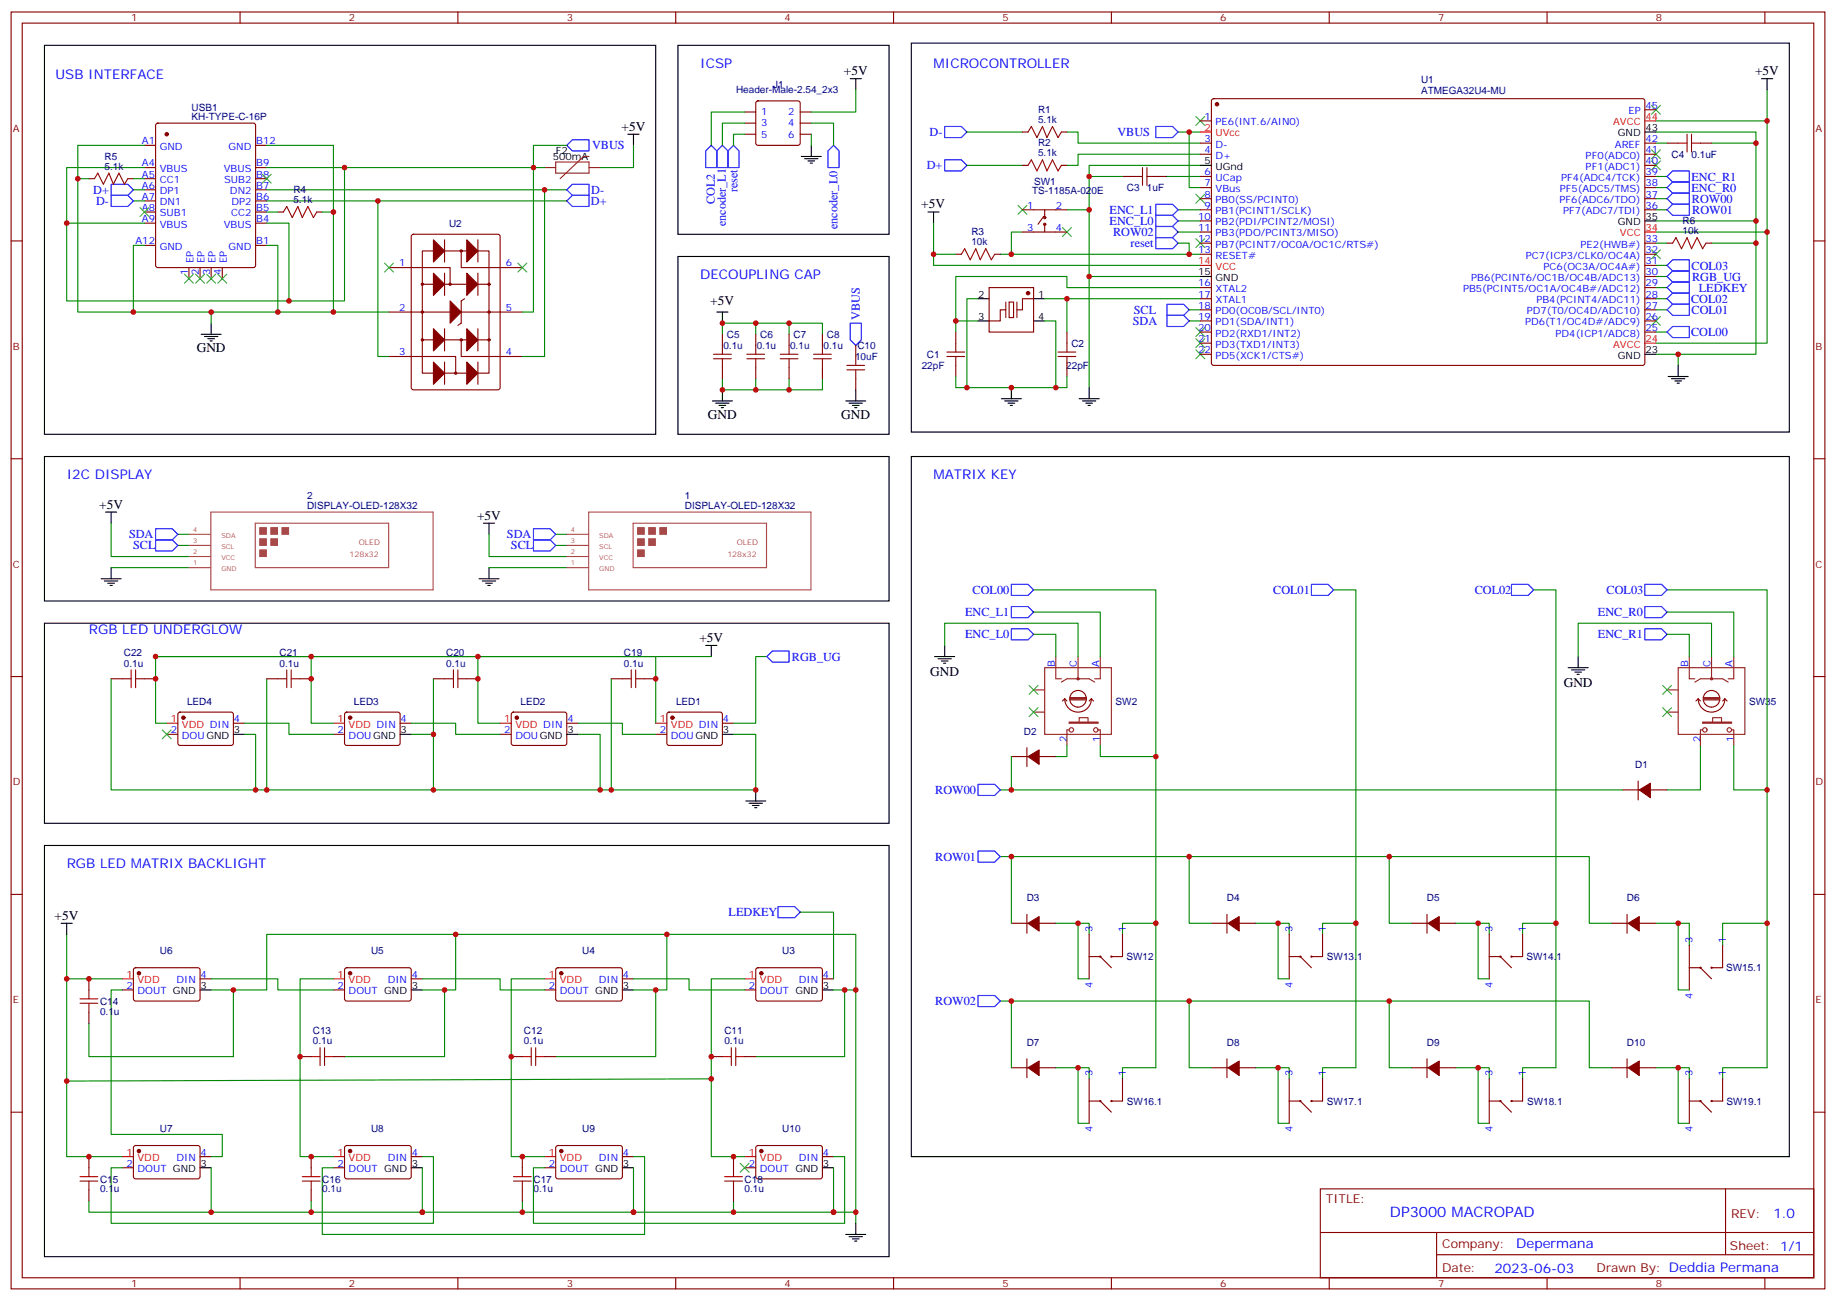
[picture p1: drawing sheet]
<svg xmlns="http://www.w3.org/2000/svg" width="583mm" height="413mm" viewBox="0 0 583 413" stroke-linecap="round" stroke-linejoin="round" font-family="sans-serif">
<defs><g id="words">
<text font-size="4.6" fill="#00f" x="441.2" y="386.4">DP3000 MACROPAD</text>
<g font-size="4.2" fill="#00f">
<text x="222.2" y="21.4">ICSP</text>
<text x="296.3" y="21.4">MICROCONTROLLER</text>
<text x="17.6" y="25">USB INTERFACE</text>
<text x="222.2" y="88.5">DECOUPLING CAP</text>
<text x="21.2" y="152">I2C DISPLAY</text>
<text x="296.3" y="152">MATRIX KEY</text>
<text x="28.2" y="201.4">RGB LED UNDERGLOW</text>
<text x="21.2" y="275.4">RGB LED MATRIX BACKLIGHT</text>
<text x="562.9" y="386.7">1.0</text>
<text x="481.3" y="396.2">Depermana</text>
<text x="474.4" y="404">2023-06-03</text>
</g>
<g font-size="4.2">
<text x="267.9" y="23.9">+5V</text>
<text x="557.1" y="23.9">+5V</text>
<text x="197.3" y="41.5">+5V</text>
<text x="292.4" y="66.1">+5V</text>
<text x="225.4" y="96.9">+5V</text>
<text x="62.4" y="111.8">GND</text>
<text x="224.7" y="132.9">GND</text>
<text x="267.1" y="132.9">GND</text>
<text x="31.5" y="161.5">+5V</text>
<text x="151.4" y="165">+5V</text>
<text x="222" y="203.8">+5V</text>
<text x="295.3" y="214.5">GND</text>
<text x="496.4" y="218">GND</text>
<text x="17.3" y="292">+5V</text>
</g>
<g font-size="3.9" fill="#00f">
<text x="187.9" y="47.5">VBUS</text>
<text x="295.1" y="43.1">D-</text>
<text x="354.7" y="43.2">VBUS</text>
<text x="294.2" y="53.7">D+</text>
<text x="536.9" y="57.4">ENC_R1</text>
<text x="29.6" y="61.5">D+</text>
<text x="30.5" y="65">D-</text>
<text x="187.6" y="65.2">D+</text>
<text x="187.7" y="61.7">D-</text>
<text x="226.9" y="64.9" transform="rotate(-90 226.9 64.9)">COL2</text>
<text x="234.1" y="61" transform="rotate(-90 234.1 61)">reset</text>
<text x="536.9" y="60.9">ENC_R0</text>
<text x="537" y="64.4">ROW00</text>
<text x="230.4" y="71.9" transform="rotate(-90 230.4 71.9)">encoder_L1</text>
<text x="352.2" y="67.9">ENC_L1</text>
<text x="352.2" y="71.4">ENC_L0</text>
<text x="537.2" y="67.9">ROW01</text>
<text x="265.9" y="72.8" transform="rotate(-90 265.9 72.8)">encoder_L0</text>
<text x="353.3" y="74.9">ROW02</text>
<text x="358.9" y="78.5">reset</text>
<text x="536.9" y="85.6">COL03</text>
<text x="537.1" y="89.1">RGB_UG</text>
<text x="539.2" y="92.6">LEDKEY</text>
<text x="273" y="101.6" transform="rotate(-90 273 101.6)">VBUS</text>
<text x="359.9" y="99.6">SCL</text>
<text x="536.8" y="96.1">COL02</text>
<text x="536.9" y="99.7">COL01</text>
<text x="359.6" y="103.1">SDA</text>
<text x="536.8" y="106.7">COL00</text>
<text x="41" y="170.9">SDA</text>
<text x="160.9" y="170.9">SDA</text>
<text x="42.2" y="174.4">SCL</text>
<text x="162.2" y="174.4">SCL</text>
<text x="308.7" y="188.5">COL00</text>
<text x="404.1" y="188.6">COL01</text>
<text x="468.1" y="188.7">COL02</text>
<text x="510" y="188.7">COL03</text>
<text x="306.4" y="195.6">ENC_L1</text>
<text x="507.2" y="195.6">ENC_R0</text>
<text x="306.4" y="202.6">ENC_L0</text>
<text x="507.2" y="202.6">ENC_R1</text>
<text x="251.4" y="209.7">RGB_UG</text>
<text x="296.9" y="252">ROW00</text>
<text x="296.9" y="273.2">ROW01</text>
<text x="231.3" y="290.9">LEDKEY</text>
<text x="296.9" y="319.1">ROW02</text>
</g>
<g font-size="3.9" fill="#800">
<text x="420.9" y="382">TITLE:</text>
<text x="549.5" y="386.7">REV:</text>
<text x="457.8" y="396.2">Company:</text>
<text x="549.1" y="396.8">Sheet: 1/1</text>
<text x="457.8" y="403.9">Date:</text>
<text x="506.8" y="403.9">Drawn By: Deddia Permana</text>
</g>
<g font-size="3.2" fill="#800">
<text x="41.6" y="6.8">1</text>
<text x="110.8" y="6.8">2</text>
<text x="179.9" y="6.8">3</text>
<text x="249.1" y="6.8">4</text>
<text x="318.2" y="6.8">5</text>
<text x="387.3" y="6.8">6</text>
<text x="456.5" y="6.8">7</text>
<text x="525.6" y="6.8">8</text>
<text x="4.1" y="41.9">A</text>
<text x="576.3" y="41.9">A</text>
<text x="4.1" y="111.1">B</text>
<text x="576.3" y="111.1">B</text>
<text x="4.1" y="180.2">C</text>
<text x="576.3" y="180.2">C</text>
<text x="4.1" y="249.3">D</text>
<text x="576.3" y="249.3">D</text>
<text x="4.1" y="318.5">E</text>
<text x="576.3" y="318.5">E</text>
<text x="41.6" y="408.6">1</text>
<text x="110.8" y="408.6">2</text>
<text x="179.9" y="408.6">3</text>
<text x="249.1" y="408.6">4</text>
<text x="318.2" y="408.6">5</text>
<text x="387.3" y="408.6">6</text>
<text x="456.5" y="408.6">7</text>
<text x="525.6" y="408.6">8</text>
</g>
<g font-size="3.2" fill="#000080">
<text x="233.6" y="29.6">Header-Male-2.54_2x3</text>
<text x="245.4" y="27.8">J1</text>
<text x="451.1" y="29.7">ATMEGA32U4-MU</text>
<text x="451.1" y="26.3">U1</text>
<text x="60.8" y="35.1">USB1</text>
<text x="329.5" y="35.9">R1</text>
<text x="60.8" y="38">KH-TYPE-C-16P</text>
<text x="329.5" y="39.1">5.1k</text>
<text x="329.5" y="46.4">R2</text>
<text x="33.2" y="53.9">5.1k</text>
<text x="33.2" y="50.8">R5</text>
<text x="329.5" y="49.7">5.1k</text>
<text x="530.6" y="50.1">C4</text>
<text x="536.9" y="50.1">0.1uF</text>
<text x="328.3" y="58.6">SW1</text>
<text x="93.1" y="64.5">5.1k</text>
<text x="93.1" y="61.4">R4</text>
<text x="327.6" y="61.7">TS-1185A-020E</text>
<text x="357.7" y="60.7">C3</text>
<text x="364.1" y="60.7">1uF</text>
<text x="142.5" y="72">U2</text>
<text x="534.1" y="71.2">R6</text>
<text x="308.3" y="77.9">10k</text>
<text x="308.3" y="74.7">R3</text>
<text x="534.1" y="74.4">10k</text>
<text x="230.7" y="107.3">C5</text>
<text x="241.3" y="107.3">C6</text>
<text x="251.9" y="107.3">C7</text>
<text x="262.5" y="107.3">C8</text>
<text x="229.6" y="110.8">0.1u</text>
<text x="240.2" y="110.8">0.1u</text>
<text x="250.8" y="110.8">0.1u</text>
<text x="261.4" y="110.8">0.1u</text>
<text x="272.1" y="110.8">C10</text>
<text x="294.2" y="113.6">C1</text>
<text x="340.1" y="110.1">C2</text>
<text x="271.4" y="114.3">10uF</text>
<text x="292.6" y="117.1">22pF</text>
<text x="338.4" y="117.1">22pF</text>
<text x="97.5" y="161.5">DISPLAY-OLED-128X32</text>
<text x="97.5" y="158.3">2</text>
<text x="217.4" y="161.5">DISPLAY-OLED-128X32</text>
<text x="217.4" y="158.3">1</text>
<text x="39.3" y="208.4">C22</text>
<text x="88.7" y="208.4">C21</text>
<text x="141.6" y="208.4">C20</text>
<text x="198.1" y="208.4">C19</text>
<text x="39.3" y="211.6">0.1u</text>
<text x="88.7" y="211.6">0.1u</text>
<text x="141.6" y="211.6">0.1u</text>
<text x="198.1" y="211.6">0.1u</text>
<text x="59.4" y="223.7">LED4</text>
<text x="112.3" y="223.7">LED3</text>
<text x="165.2" y="223.7">LED2</text>
<text x="214.6" y="223.7">LED1</text>
<text x="354.1" y="223.8">SW2</text>
<text x="555.2" y="223.8">SW35</text>
<text x="325" y="233.2">D2</text>
<text x="519" y="243.8">D1</text>
<text x="325.9" y="286.1">D3</text>
<text x="389.4" y="286.1">D4</text>
<text x="452.9" y="286.1">D5</text>
<text x="516.4" y="286.1">D6</text>
<text x="50.8" y="302.9">U6</text>
<text x="117.8" y="302.9">U5</text>
<text x="184.8" y="302.9">U4</text>
<text x="248.3" y="302.9">U3</text>
<text x="357.5" y="304.8">SW12</text>
<text x="421.2" y="304.8">SW13.1</text>
<text x="484.5" y="304.8">SW14.1</text>
<text x="547.9" y="308.3">SW15.1</text>
<text x="31.7" y="322.1">0.1u</text>
<text x="31.7" y="319">C14</text>
<text x="99.3" y="328.4">C13</text>
<text x="166.3" y="328.4">C12</text>
<text x="229.9" y="328.4">C11</text>
<text x="99.3" y="331.5">0.1u</text>
<text x="166.3" y="331.5">0.1u</text>
<text x="229.9" y="331.5">0.1u</text>
<text x="325.9" y="331.9">D7</text>
<text x="389.4" y="331.9">D8</text>
<text x="452.9" y="331.9">D9</text>
<text x="516.4" y="331.9">D10</text>
<text x="357.7" y="350.7">SW16.1</text>
<text x="421.2" y="350.7">SW17.1</text>
<text x="484.7" y="350.7">SW18.1</text>
<text x="548" y="350.7">SW19.1</text>
<text x="50.8" y="359.4">U7</text>
<text x="117.8" y="359.4">U8</text>
<text x="184.8" y="359.4">U9</text>
<text x="248.3" y="359.4">U10</text>
<text x="31.7" y="375.4">C15</text>
<text x="102.3" y="375.4">C16</text>
<text x="169.3" y="375.4">C17</text>
<text x="236.4" y="375.4">C18</text>
<text x="31.7" y="378.5">0.1u</text>
<text x="102.3" y="378.5">0.1u</text>
<text x="169.3" y="378.5">0.1u</text>
<text x="236.4" y="378.5">0.1u</text>
</g>
<g font-size="3.2" fill="#00f">
<text x="522.3" y="34.5">45</text>
<text x="241.7" y="36.6">1</text>
<text x="241.7" y="40.1">3</text>
<text x="250.2" y="36.6">2</text>
<text x="250.2" y="40.1">4</text>
<text x="382.3" y="38">1</text>
<text x="385.8" y="39.8">PE6(INT.6/AIN0)</text>
<text x="516.9" y="36.3">EP</text>
<text x="45" y="45.8">A1</text>
<text x="50.7" y="47.6">GND</text>
<text x="72.6" y="47.6">GND</text>
<text x="81.3" y="45.8">B12</text>
<text x="241.7" y="43.7">5</text>
<text x="250.2" y="43.7">6</text>
<text x="382.3" y="45.1">3</text>
<text x="385.8" y="46.8">D-</text>
<text x="512.6" y="46.8">AREF</text>
<text x="522.3" y="45.1">42</text>
<text x="45" y="52.8">A4</text>
<text x="81.3" y="52.8">B9</text>
<text x="382.3" y="48.6">4</text>
<text x="385.8" y="50.4">D+</text>
<text x="503.3" y="53.9">PF1(ADC1)</text>
<text x="503.3" y="50.4">PF0(ADC0)</text>
<text x="522.3" y="52.1">40</text>
<text x="522.3" y="48.6">41</text>
<text x="45" y="59.9">A6</text>
<text x="45" y="56.4">A5</text>
<text x="50.7" y="58.1">CC1</text>
<text x="50.7" y="54.6">VBUS</text>
<text x="71" y="54.6">VBUS</text>
<text x="71.2" y="58.1">SUB2</text>
<text x="81.3" y="56.4">B8</text>
<text x="81.3" y="59.9">B7</text>
<text x="382.3" y="55.7">6</text>
<text x="382.3" y="59.2">7</text>
<text x="385.8" y="57.4">UCap</text>
<text x="495.5" y="57.4">PF4(ADC4/TCK)</text>
<text x="522.3" y="59.2">38</text>
<text x="522.3" y="55.7">39</text>
<text x="45" y="63.4">A7</text>
<text x="50.7" y="65.2">DN1</text>
<text x="50.7" y="61.7">DP1</text>
<text x="73" y="61.7">DN2</text>
<text x="73.5" y="65.2">DP2</text>
<text x="81.3" y="63.4">B6</text>
<text x="382.3" y="62.7">8</text>
<text x="385.8" y="61">VBus</text>
<text x="385.8" y="64.5">PB0(SS/PCINT0)</text>
<text x="495" y="64.5">PF6(ADC6/TDO)</text>
<text x="495.1" y="61">PF5(ADC5/TMS)</text>
<text x="522.3" y="62.7">37</text>
<text x="45" y="70.5">A9</text>
<text x="45" y="67">A8</text>
<text x="50.7" y="68.7">SUB1</text>
<text x="73.4" y="68.7">CC2</text>
<text x="81.3" y="67">B5</text>
<text x="81.3" y="70.5">B4</text>
<text x="326.1" y="66.3">1</text>
<text x="335.1" y="66.3">2</text>
<text x="380.3" y="69.8">10</text>
<text x="382.3" y="66.3">9</text>
<text x="385.8" y="68">PB1(PCINT1/SCLK)</text>
<text x="385.8" y="71.5">PB2(PDI/PCINT2/MOSI)</text>
<text x="496.2" y="68">PF7(ADC7/TDI)</text>
<text x="522.3" y="66.3">36</text>
<text x="43" y="77.5">A12</text>
<text x="50.7" y="72.2">VBUS</text>
<text x="71" y="72.2">VBUS</text>
<text x="81.3" y="77.5">B1</text>
<text x="326.1" y="73.3">3</text>
<text x="335.1" y="73.3">4</text>
<text x="380.3" y="73.3">11</text>
<text x="380.3" y="76.8">12</text>
<text x="385.8" y="75.1">PB3(PDO/PCINT3/MISO)</text>
<text x="522.3" y="76.8">33</text>
<text x="50.7" y="79.3">GND</text>
<text x="61.4" y="83.6" transform="rotate(-90 61.4 83.6)">EP</text>
<text x="64.9" y="83.6" transform="rotate(-90 64.9 83.6)">EP</text>
<text x="68.4" y="83.6" transform="rotate(-90 68.4 83.6)">EP</text>
<text x="72" y="83.6" transform="rotate(-90 72 83.6)">EP</text>
<text x="72.6" y="79.3">GND</text>
<text x="380.3" y="80.4">13</text>
<text x="385.8" y="78.6">PB7(PCINT7/OC0A/OC1C/RTS#)</text>
<text x="385.8" y="82.1">RESET#</text>
<text x="484.3" y="82.1">PC7(ICP3/CLK0/OC4A)</text>
<text x="501.7" y="78.6">PE2(HWB#)</text>
<text x="522.3" y="83.9">31</text>
<text x="522.3" y="80.4">32</text>
<text x="59.6" y="87.1" transform="rotate(-90 59.6 87.1)">1</text>
<text x="63.1" y="87.1" transform="rotate(-90 63.1 87.1)">2</text>
<text x="66.7" y="87.1" transform="rotate(-90 66.7 87.1)">3</text>
<text x="70.2" y="87.1" transform="rotate(-90 70.2 87.1)">4</text>
<text x="126.7" y="84.6">1</text>
<text x="160.5" y="84.6">6</text>
<text x="467" y="89.2">PB6(PCINT6/OC1B/OC4B/ADC13)</text>
<text x="489.9" y="85.7">PC6(OC3A/OC4A#)</text>
<text x="522.3" y="87.4">30</text>
<text x="380.3" y="90.9">16</text>
<text x="380.3" y="94.5">17</text>
<text x="385.8" y="92.7">XTAL2</text>
<text x="464.4" y="92.7">PB5(PCINT5/OC1A/OC4B#/ADC12)</text>
<text x="522.3" y="94.5">28</text>
<text x="522.3" y="90.9">29</text>
<text x="126.7" y="98.7">2</text>
<text x="160.5" y="98.7">5</text>
<text x="380.3" y="98">18</text>
<text x="380.3" y="101.5">19</text>
<text x="385.8" y="96.2">XTAL1</text>
<text x="385.8" y="99.8">PD0(OC0B/SCL/INT0)</text>
<text x="484.7" y="99.8">PD7(T0/OC4D/ADC10)</text>
<text x="487.7" y="96.2">PB4(PCINT4/ADC11)</text>
<text x="522.3" y="101.5">26</text>
<text x="522.3" y="98">27</text>
<text x="380.3" y="105.1">20</text>
<text x="385.8" y="103.3">PD1(SDA/INT1)</text>
<text x="385.8" y="106.8">PD2(RXD1/INT2)</text>
<text x="484.1" y="103.3">PD6(T1/OC4D#/ADC9)</text>
<text x="493.8" y="106.8">PD4(ICP1/ADC8)</text>
<text x="522.3" y="105.1">25</text>
<text x="126.7" y="112.8">3</text>
<text x="160.5" y="112.8">4</text>
<text x="380.3" y="108.6">21</text>
<text x="380.3" y="112.1">22</text>
<text x="385.8" y="110.3">PD3(TXD1/INT3)</text>
<text x="385.8" y="113.9">PD5(XCK1/CTS#)</text>
<text x="334.8" y="211.6" transform="rotate(-90 334.8 211.6)">B</text>
<text x="341.8" y="211.6" transform="rotate(-90 341.8 211.6)">C</text>
<text x="348.9" y="211.6" transform="rotate(-90 348.9 211.6)">A</text>
<text x="535.9" y="211.6" transform="rotate(-90 535.9 211.6)">B</text>
<text x="542.9" y="211.6" transform="rotate(-90 542.9 211.6)">C</text>
<text x="550" y="211.6" transform="rotate(-90 550 211.6)">A</text>
<text x="54.3" y="232.8">2</text>
<text x="74.3" y="229.2">4</text>
<text x="107.2" y="232.8">2</text>
<text x="127.2" y="229.2">4</text>
<text x="160.1" y="232.8">2</text>
<text x="180.1" y="229.2">4</text>
<text x="209.5" y="232.8">2</text>
<text x="229.5" y="229.2">4</text>
<text x="57.7" y="234.5">DOUGND</text>
<text x="110.7" y="234.5">DOUGND</text>
<text x="163.6" y="234.5">DOUGND</text>
<text x="213" y="234.5">DOUGND</text>
<text x="338.7" y="235.5" transform="rotate(-90 338.7 235.5)">2</text>
<text x="349.2" y="235.5" transform="rotate(-90 349.2 235.5)">1</text>
<text x="539.8" y="235.5" transform="rotate(-90 539.8 235.5)">2</text>
<text x="550.3" y="235.5" transform="rotate(-90 550.3 235.5)">1</text>
<text x="346.8" y="295.8" transform="rotate(-90 346.8 295.8)">3</text>
<text x="357.4" y="295.8" transform="rotate(-90 357.4 295.8)">1</text>
<text x="410.3" y="295.8" transform="rotate(-90 410.3 295.8)">3</text>
<text x="420.9" y="295.8" transform="rotate(-90 420.9 295.8)">1</text>
<text x="473.8" y="295.8" transform="rotate(-90 473.8 295.8)">3</text>
<text x="484.4" y="295.8" transform="rotate(-90 484.4 295.8)">1</text>
<text x="537.3" y="299.3" transform="rotate(-90 537.3 299.3)">3</text>
<text x="547.9" y="299.3" transform="rotate(-90 547.9 299.3)">1</text>
<text x="63.7" y="310.4">4</text>
<text x="130.7" y="310.4">4</text>
<text x="197.7" y="310.4">4</text>
<text x="261.2" y="310.4">4</text>
<text x="40.1" y="313.9">2</text>
<text x="43.6" y="315.7">DOUT GND</text>
<text x="56" y="312.1">DIN</text>
<text x="107.2" y="313.9">2</text>
<text x="110.7" y="315.7">DOUT GND</text>
<text x="123.1" y="312.1">DIN</text>
<text x="174.2" y="313.9">2</text>
<text x="177.7" y="315.7">DOUT GND</text>
<text x="190.1" y="312.1">DIN</text>
<text x="237.7" y="313.9">2</text>
<text x="241.2" y="315.7">DOUT GND</text>
<text x="253.6" y="312.1">DIN</text>
<text x="346.8" y="313.5" transform="rotate(-90 346.8 313.5)">4</text>
<text x="410.3" y="313.5" transform="rotate(-90 410.3 313.5)">4</text>
<text x="473.8" y="313.5" transform="rotate(-90 473.8 313.5)">4</text>
<text x="537.3" y="317.1" transform="rotate(-90 537.3 317.1)">4</text>
<text x="346.8" y="341.7" transform="rotate(-90 346.8 341.7)">3</text>
<text x="357.4" y="341.7" transform="rotate(-90 357.4 341.7)">1</text>
<text x="410.3" y="341.7" transform="rotate(-90 410.3 341.7)">3</text>
<text x="420.9" y="341.7" transform="rotate(-90 420.9 341.7)">1</text>
<text x="473.8" y="341.7" transform="rotate(-90 473.8 341.7)">3</text>
<text x="484.4" y="341.7" transform="rotate(-90 484.4 341.7)">1</text>
<text x="537.3" y="341.7" transform="rotate(-90 537.3 341.7)">3</text>
<text x="547.9" y="341.7" transform="rotate(-90 547.9 341.7)">1</text>
<text x="346.8" y="359.4" transform="rotate(-90 346.8 359.4)">4</text>
<text x="410.3" y="359.4" transform="rotate(-90 410.3 359.4)">4</text>
<text x="473.8" y="359.4" transform="rotate(-90 473.8 359.4)">4</text>
<text x="537.3" y="359.4" transform="rotate(-90 537.3 359.4)">4</text>
<text x="40.1" y="370.3">2</text>
<text x="56" y="368.6">DIN</text>
<text x="63.7" y="366.8">4</text>
<text x="107.2" y="370.3">2</text>
<text x="123.1" y="368.6">DIN</text>
<text x="130.7" y="366.8">4</text>
<text x="174.2" y="370.3">2</text>
<text x="190.1" y="368.6">DIN</text>
<text x="197.7" y="366.8">4</text>
<text x="237.7" y="370.3">2</text>
<text x="253.6" y="368.6">DIN</text>
<text x="261.2" y="366.8">4</text>
<text x="43.6" y="372.1">DOUT GND</text>
<text x="110.7" y="372.1">DOUT GND</text>
<text x="177.7" y="372.1">DOUT GND</text>
<text x="241.2" y="372.1">DOUT GND</text>
</g>
<g font-size="3.2" fill="#f00">
<text x="382.3" y="41.6">2</text>
<text x="512" y="39.8">AVCC</text>
<text x="522.3" y="38">44</text>
<text x="385.8" y="43.3">UVcc</text>
<text x="514.2" y="75.1">VCC</text>
<text x="522.3" y="73.3">34</text>
<text x="380.3" y="83.9">14</text>
<text x="385.8" y="85.7">VCC</text>
<text x="512" y="110.3">AVCC</text>
<text x="522.3" y="108.6">24</text>
<text x="54.3" y="229.2">1</text>
<text x="57.7" y="231">VDD DIN</text>
<text x="107.2" y="229.2">1</text>
<text x="110.7" y="231">VDD DIN</text>
<text x="160.1" y="229.2">1</text>
<text x="163.6" y="231">VDD DIN</text>
<text x="209.5" y="229.2">1</text>
<text x="213" y="231">VDD DIN</text>
<text x="40.1" y="310.4">1</text>
<text x="107.2" y="310.4">1</text>
<text x="174.2" y="310.4">1</text>
<text x="237.7" y="310.4">1</text>
<text x="43.6" y="312.1">VDD</text>
<text x="110.7" y="312.1">VDD</text>
<text x="177.7" y="312.1">VDD</text>
<text x="241.2" y="312.1">VDD</text>
<text x="40.1" y="366.8">1</text>
<text x="43.6" y="368.6">VDD</text>
<text x="107.2" y="366.8">1</text>
<text x="110.7" y="368.6">VDD</text>
<text x="174.2" y="366.8">1</text>
<text x="177.7" y="368.6">VDD</text>
<text x="237.7" y="366.8">1</text>
<text x="241.2" y="368.6">VDD</text>
</g>
<g font-size="3.2">
<text x="522.3" y="41.6">43</text>
<text x="513.5" y="43.3">GND</text>
<text x="175.5" y="50.6">500mA</text>
<text x="176.4" y="49">F2</text>
<text x="382.3" y="52.1">5</text>
<text x="385.8" y="53.9">UGnd</text>
<text x="513.5" y="71.5">GND</text>
<text x="522.3" y="69.8">35</text>
<text x="380.3" y="87.4">15</text>
<text x="385.8" y="89.2">GND</text>
<text x="310.5" y="94.5">2</text>
<text x="329.5" y="94.5">1</text>
<text x="310.5" y="101.5">3</text>
<text x="329.5" y="101.5">4</text>
<text x="513.5" y="113.9">GND</text>
<text x="522.3" y="112.1">23</text>
<text x="74.3" y="232.8">3</text>
<text x="127.2" y="232.8">3</text>
<text x="180.1" y="232.8">3</text>
<text x="229.5" y="232.8">3</text>
<text x="63.7" y="313.9">3</text>
<text x="130.7" y="313.9">3</text>
<text x="197.7" y="313.9">3</text>
<text x="261.2" y="313.9">3</text>
<text x="63.7" y="370.3">3</text>
<text x="130.7" y="370.3">3</text>
<text x="197.7" y="370.3">3</text>
<text x="261.2" y="370.3">3</text>
</g>
<g font-size="2.5" fill="#a54b4b">
<text x="113.9" y="173.1">OLED</text>
<text x="233.9" y="173.1">OLED</text>
<text x="110.9" y="176.7">128x32</text>
<text x="230.9" y="176.7">128x32</text>
</g>
<g font-size="2.1" fill="#a54b4b">
<text x="61.3" y="168.9">4</text>
<text x="61.3" y="172.4">3</text>
<text x="70.3" y="170.7">SDA</text>
<text x="181.2" y="168.9">4</text>
<text x="181.2" y="172.4">3</text>
<text x="190.2" y="170.7">SDA</text>
<text x="61.3" y="179.5">1</text>
<text x="61.3" y="176">2</text>
<text x="70.3" y="177.7">VCC</text>
<text x="70.3" y="174.2">SCL</text>
<text x="181.2" y="179.5">1</text>
<text x="181.2" y="176">2</text>
<text x="190.2" y="177.7">VCC</text>
<text x="190.2" y="174.2">SCL</text>
<text x="70.3" y="181.2">GND</text>
<text x="190.2" y="181.2">GND</text>
</g>
</g></defs>
<g fill="none" stroke="#870000" stroke-width=".35">
<path d="M3.5 3.8h575.8v405.4h-575.8zM7.1 7.3h568.6v398.3h-568.6zM76.2 3.8v3.5M145.3 3.8v3.5M214.5 3.8v3.5M283.6 3.8v3.5M352.8 3.8v3.5M421.9 3.8v3.5M491.1 3.8v3.5M560.2 3.8v3.5M49.6 39.3l.5-.2h30.3l.5 .2 .2 .5v44.4l-.2 .5-.5 .2h-30.3l-.5-.2-.2-.5v-44.4zM236.4 35.6h3.5"/>
<path d="M236.4 39.1h3.5M240.1 32.2l.5-.2h12.7l.5 .2 .2 .5v12.7l-.2 .5-.5 .2h-12.7l-.5-.2-.2-.5v-12.7zM254 35.6h3.5M254 39.1h3.5M381 38.4h3.5M384.8 31.5l.4-.2 136.5 .1 .4 .6-.1 83.6-.6 .4-136.4-.1-.5-.6v-83.3zM522.1 34.9h3.5M28.2 56.7h1.8M40.6 56.7h1.7M45.9 56.7h3.5M45.9 53.2h3.5M45.9 46.1h3.5"/>
<path d="M81.1 56.7h3.6M81.1 53.2h3.6M81.1 46.1h3.6M236.4 42.6h3.5M254 42.6h3.5M324.6 41.9h1.7M324.6 52.5h1.7M336.9 41.9h1.8M336.9 52.5h1.8M356.3 56h3.5M366.9 56h3.5M381 56h3.5"/>
<path d="M381 45.4h3.5M381 49h3.5M381 59.5h3.5M522.1 56h3.5M522.1 52.5h3.5M522.1 45.4h3.5M522.1 49h3.5M522.1 59.5h3.5M529.2 45.4h3.5M539.8 45.4h3.5M3.5 76.5h3.6M45.9 77.9h3.5"/>
<path d="M45.9 70.8h3.5M45.9 67.3h3.5M45.9 63.8h3.5M45.9 60.3h3.5M81.1 77.9h3.6M81.1 70.8h3.6M81.1 67.3h3.6M81.1 63.8h3.6M81.1 60.3h3.6M88.2 67.3h1.8M100.5 67.3h1.8M130.8 74.6l.4-.2h26.8l.7 .4v48.2l-.4 .7-27.1 .1-.6-.5-.1-48.2z"/>
<path d="M137.6 79.7h-3.5v38.8h3.5M141.1 79.7h7.1M141.1 76.1v7.1M146.4 79.7v5.2h19.4M151.7 79.7h3.5v38.8h-3.5M151.7 76.1v7.1M324.6 73.7h14.1M324.6 66.6h14.1M331.3 68.7l-1.8 2.5M331.6 66.6v2.5M331.6 71.2v2.5M381 77.2h3.5"/>
<path d="M381 73.7h3.5M381 66.6h3.5M381 63.1h3.5M381 70.1h3.5M522.1 77.2h3.5M522.1 66.6h3.5M522.1 63.1h3.5M529.2 77.2h1.7M541.5 77.2h1.8M575.7 76.5h3.6M60 84.9v3.6M63.5 84.9v3.6"/>
<path d="M67 84.9v3.6M70.6 84.9v3.6M123.5 84.9h19.4v5.3M123.5 99.1h19.4M134.1 90.2h3.5M141.1 90.2h7.1M141.1 86.7v7.1M146.4 99.1h19.4M147.5 94.8l-1.1 .7v7.1l-1.1 .7M151.7 90.2h3.5M151.7 86.7v7.1M303.4 80.7h1.8"/>
<path d="M314 91.3h14.1v14.1h-14.1zM315.7 80.7h1.8M319.3 98.4h-1.8v3.5h-3.5M320.3 95.9h1.4v4.9h-1.4zM328.1 94.8h-3.5v3.6h-1.8M381 80.7h3.5M381 91.3h3.5M381 94.8h3.5M381 98.4h3.5M522.1 80.7h3.5M522.1 91.3h3.5M522.1 94.8h3.5"/>
<path d="M522.1 98.4h3.5M522.1 87.8h3.5M522.1 84.2h3.5M123.5 113.2h21.1v5.3M134.1 107.9h3.5M141.1 107.9h7.1M141.1 118.5h7.1M141.1 104.4v7M141.1 114.9v7.1M146.4 107.9v5.3h19.4M151.7 107.9h3.5M151.7 104.4v7"/>
<path d="M151.7 114.9v7.1M229.3 106.1v3.5M229.3 116.7v3.5M239.9 106.1v3.5M239.9 116.7v3.5M250.5 106.1v3.5M250.5 116.7v3.5M261.1 106.1v3.5M261.1 116.7v3.5M271.6 109.6v3.6M303.4 105.4v3.5M303.4 116v3.5"/>
<path d="M338.7 105.4v3.5M338.7 116v3.5M381 101.9h3.5M381 105.4h3.5M381 108.9h3.5M381 112.5h3.5M522.1 101.9h3.5M522.1 105.4h3.5M271.6 120.2v3.6M3.5 145.6h3.6M575.7 145.6h3.6M3.5 214.8h3.6"/>
<path d="M35.3 215.5h3.5M45.9 215.5h3.5M84.7 215.5h3.5M95.2 215.5h3.6M137.6 215.5h3.5M148.2 215.5h3.5M194 215.5h3.6M204.6 215.5h3.5M575.7 214.8h3.6M52.9 233.1h3.5M56.7 226.3l.4-.2h16.6l.4 .7-.1 9.4-.6 .4h-16.5l-.5-.7v-9.1zM74.1 229.6h3.5"/>
<path d="M105.8 233.1h3.6M109.6 226.3l.5-.2h16.5l.4 .7-.1 9.4-.6 .4h-16.5l-.4-.7v-9.1zM127 229.6h3.5M158.7 233.1h3.6M162.5 226.3l.5-.2h16.5l.4 .7v9.4l-.7 .4h-16.5l-.4-.7v-9.1zM179.9 229.6h3.5M208.1 233.1h3.6M211.9 226.3l.5-.2h16.5l.4 .7-.1 9.4-.6 .4h-16.5l-.4-.7v-9.1zM229.3 229.6h3.5M326 237.3v6M321 240.2h5.3M329.8 240.2h5.3"/>
<path d="M515.1 250.8h5.2M520 247.9v6M523.9 250.8h5.3M3.5 283.9h3.6M321 293.1h5.3M326 290.3v6M329.8 293.1h5.3M345.7 296.6v14.1M356.3 296.6v7.1h-3.5M384.5 293.1h5.3M389.5 290.3v6M393.3 293.1h5.3"/>
<path d="M409.2 296.6v14.1M419.8 296.6v7.1h-3.5M448 293.1h5.3M453 290.3v6M456.8 293.1h5.3M472.7 296.6v14.1M483.3 296.6v7.1h-3.5M511.5 293.1h5.3M516.5 290.3v6M520.3 293.1h5.3M575.7 283.9h3.6M28.2 310.7v3.6"/>
<path d="M38.8 314.3h3.5M42.6 307.4l.4-.2 20.1 .1 .4 .6-.1 9.5-.6 .4-20-.1-.5-.6v-9.2zM63.5 310.7h3.5M105.8 314.3h3.6M109.6 307.4l.5-.2 20 .1 .4 .6v9.5l-.7 .4-20-.1-.4-.6v-9.2zM130.5 310.7h3.6M172.9 314.3h3.5M176.6 307.4l.5-.2 20 .1 .5 .6-.1 9.5-.7 .4-20-.1-.4-.6v-9.2zM197.6 310.7h3.5M236.4 314.3h3.5M240.1 307.4l.5-.2 20 .1 .5 .6-.1 9.5-.7 .4-20-.1-.4-.6v-9.2zM261.1 310.7h3.5"/>
<path d="M345.7 303.7h3.5l3.6 3.5M409.2 303.7h3.5l3.6 3.5M472.7 303.7h3.5l3.6 3.5M536.2 307.2h3.6l3.5 3.5M536.2 300.1v14.2M546.8 300.1v7.1h-3.5M28.2 321.3v3.5M95.2 335.4h3.6M105.8 335.4h3.6M162.3 335.4h3.5M172.9 335.4h3.5M225.8 335.4h3.5"/>
<path d="M236.4 335.4h3.5M321 338.9h5.3M326 336.1v6M329.8 338.9h5.3M384.5 338.9h5.3M389.5 336.1v6M393.3 338.9h5.3M448 338.9h5.3M453 336.1v6M456.8 338.9h5.3M511.5 338.9h5.3M516.5 336.1v6"/>
<path d="M520.3 338.9h5.3M3.5 353.1h3.6M345.7 349.5h3.5l3.6 3.6M345.7 342.5v14.1M356.3 342.5v7h-3.5M409.2 349.5h3.5l3.6 3.6M409.2 342.5v14.1M419.8 342.5v7h-3.5M472.7 349.5h3.5l3.6 3.6M472.7 342.5v14.1M483.3 342.5v7h-3.5M536.2 349.5h3.6l3.5 3.6"/>
<path d="M536.2 342.5v14.1M546.8 342.5v7h-3.5M575.7 353.1h3.6M28.2 367.2v3.5M28.2 377.8v3.5M38.8 370.7h3.5M42.6 363.8l.4-.2 20.1 .1 .4 .6-.1 9.5-.6 .4h-20l-.5-.7v-9.2zM63.5 367.2h3.5M98.8 367.2v3.5M98.8 377.8v3.5M105.8 370.7h3.6M109.6 363.8l.5-.2 20 .1 .4 .6v9.5l-.7 .4h-20l-.4-.7v-9.2z"/>
<path d="M130.5 367.2h3.6M165.8 367.2v3.5M165.8 377.8v3.5M172.9 370.7h3.5M176.6 363.8l.5-.2 20 .1 .5 .6-.1 9.5-.7 .4h-20l-.4-.7v-9.2zM197.6 367.2h3.5M232.8 367.2v3.5M232.8 377.8v3.5M236.4 370.7h3.5M240.1 363.8l.5-.2 20 .1 .5 .6-.1 9.5-.7 .4h-20l-.4-.7v-9.2zM261.1 367.2h3.5M419.1 377.4h156.6v28.2h-156.6z"/>
<path d="M547.7 377.4v20.9M419.1 391.2h156.5M456 398.3h119.6M456 391.2v14.2M76.2 405.6v3.6M145.3 405.6v3.6M214.5 405.6v3.6M283.6 405.6v3.6M352.8 405.6v3.6M421.9 405.6v3.6M491.1 405.6v3.6M560.2 405.6v3.6"/>
<circle cx="146.4" cy="79.7" r=".35"/>
<circle cx="331.6" cy="71.2" r=".35"/>
<circle cx="331.6" cy="69.1" r=".35"/>
<circle cx="134.1" cy="90.2" r=".35"/>
<circle cx="134.1" cy="99.1" r=".35"/>
<circle cx="142.9" cy="90.2" r=".35"/>
<circle cx="155.2" cy="90.2" r=".35"/>
<circle cx="155.2" cy="99.1" r=".35"/>
<circle cx="134.1" cy="107.9" r=".35"/>
<circle cx="144.6" cy="118.5" r=".35"/>
<circle cx="146.4" cy="107.9" r=".35"/>
<circle cx="155.2" cy="107.9" r=".35"/>
<circle cx="349.2" cy="303.7" r=".18"/>
<circle cx="352.8" cy="303.7" r=".18"/>
<circle cx="412.7" cy="303.7" r=".18"/>
<circle cx="416.3" cy="303.7" r=".18"/>
<circle cx="476.2" cy="303.7" r=".18"/>
<circle cx="479.8" cy="303.7" r=".18"/>
<circle cx="539.7" cy="307.2" r=".18"/>
<circle cx="543.3" cy="307.2" r=".18"/>
<circle cx="349.2" cy="349.5" r=".18"/>
<circle cx="352.8" cy="349.5" r=".18"/>
<circle cx="412.7" cy="349.5" r=".18"/>
<circle cx="416.3" cy="349.5" r=".18"/>
<circle cx="476.2" cy="349.5" r=".18"/>
<circle cx="479.8" cy="349.5" r=".18"/>
<circle cx="539.7" cy="349.5" r=".18"/>
<circle cx="543.3" cy="349.5" r=".18"/>
</g>
<g fill="#870000" stroke="#870000" stroke-width=".35">
<path d="M520.3 250.8l3.6-2.2v4.6z"/>
<path d="M516.8 338.9l3.5-2.1v4.6z"/>
<path d="M453.3 338.9l3.5-2.1v4.6z"/>
<path d="M389.8 338.9l3.5-2.1v4.6z"/>
<path d="M516.8 293.1l3.5-2.1v4.6z"/>
<path d="M453.3 293.1l3.5-2.1v4.6z"/>
<path d="M389.8 293.1l3.5-2.1v4.6z"/>
<path d="M326.3 293.1l3.5-2.1v4.6z"/>
<path d="M326.3 338.9l3.5-2.1v4.6z"/>
<path d="M326.3 240.2l3.5-2.1v4.5z"/>
<path d="M142.9 95.5l3.5 3.6-3.5 3.5z"/>
<path d="M148.2 114.9l3.5 3.6-3.5 3.5z"/>
<path d="M137.6 114.9l3.5 3.6-3.5 3.5z"/>
<path d="M148.2 104.4l3.5 3.5-3.5 3.5z"/>
<path d="M137.6 104.4l3.5 3.5-3.5 3.5z"/>
<path d="M148.2 76.1l3.5 3.6-3.5 3.5z"/>
<path d="M137.6 76.1l3.5 3.6-3.5 3.5z"/>
<path d="M148.2 86.7l3.5 3.5-3.5 3.6z"/>
<path d="M137.6 86.7l3.5 3.5-3.5 3.6z"/>
<circle cx="52.9" cy="42.6" r=".53"/>
<circle cx="326.3" cy="93.1" r=".53"/>
<circle cx="44.1" cy="309" r=".53"/>
<circle cx="111.1" cy="309" r=".53"/>
<circle cx="178.2" cy="309" r=".53"/>
<circle cx="241.7" cy="309" r=".53"/>
<circle cx="241.7" cy="365.4" r=".53"/>
<circle cx="178.2" cy="365.4" r=".53"/>
<circle cx="111.1" cy="365.4" r=".53"/>
<circle cx="44.1" cy="365.4" r=".53"/>
<circle cx="111.1" cy="227.8" r=".53"/>
<circle cx="164" cy="227.8" r=".53"/>
<circle cx="213.4" cy="227.8" r=".53"/>
<circle cx="58.2" cy="227.8" r=".53"/>
<circle cx="386.3" cy="33.1" r=".53"/>
</g>
<g fill="none" stroke="#00f" stroke-width=".35">
<path d="M35.3 58.5h5.3l1.7 1.8-1.7 1.7h-5.3zM179.9 46.1l1.8-1.7h5.3v3.5h-5.3zM181.7 58.5h5.3v3.5h-5.3l-1.8-1.7zM225.8 46.1l1.7 1.8v5.3h-3.5v-5.3zM229.3 46.1l1.8 1.8v5.3h-3.6v-5.3zM232.8 46.1l1.8 1.8v5.3h-3.5v-5.3zM264.6 46.1l1.7 1.8v5.3h-3.5v-5.3zM299.9 40.1h5.3l1.7 1.8-1.7 1.8h-5.3zM299.9 50.7h5.3l1.7 1.8-1.7 1.8h-5.3zM366.9 40.1h5.3l1.7 1.8-1.7 1.8h-5.3zM529.2 56l1.7-1.7h5.3v3.5h-5.3zM529.2 59.5l1.7-1.7h5.3v3.5h-5.3z"/>
<path d="M35.3 62h5.3l1.7 1.8-1.7 1.7h-5.3zM181.7 62h5.3v3.5h-5.3l-1.8-1.7zM366.9 71.9h5.3l1.7 1.8-1.7 1.7h-5.3zM366.9 64.8h5.3l1.7 1.8-1.7 1.8h-5.3zM366.9 68.4h5.3l1.7 1.7-1.7 1.8h-5.3zM366.9 75.4h5.3l1.7 1.8-1.7 1.8h-5.3zM529.2 66.6l1.7-1.8h5.3v3.6h-5.3zM529.2 63.1l1.7-1.8h5.3v3.5h-5.3zM370.4 96.6h5.3l1.8 1.8-1.8 1.7h-5.3zM529.2 84.2l1.7-1.7h5.3v3.5h-5.3zM529.2 98.4l1.7-1.8h5.3v3.5h-5.3zM529.2 94.8l1.7-1.7h5.3v3.5h-5.3z"/>
<path d="M529.2 87.8l1.7-1.8h5.3v3.5h-5.3zM529.2 91.3l1.7-1.8h5.3v3.6h-5.3zM269.9 102.6h3.5v5.3l-1.8 1.7-1.7-1.7zM370.4 100.1h5.3l1.8 1.8-1.8 1.7h-5.3zM529.2 105.4l1.7-1.8h5.3v3.6h-5.3zM49.4 167.9h5.3l1.7 1.7-1.7 1.8h-5.3zM49.4 171.4h5.3l1.7 1.7-1.7 1.8h-5.3zM169.3 167.9h5.3l1.8 1.7-1.8 1.8h-5.3zM169.3 171.4h5.3l1.8 1.7-1.8 1.8h-5.3zM321 185.5h5.3l1.8 1.8-1.8 1.7h-5.3zM321 199.6h5.3l1.8 1.8-1.8 1.7h-5.3zM321 192.5h5.3l1.8 1.8-1.8 1.8h-5.3z"/>
<path d="M416.3 185.5h5.3l1.7 1.8-1.7 1.7h-5.3zM479.8 185.5h5.3l1.7 1.8-1.7 1.7h-5.3zM522.1 199.6h5.3l1.8 1.8-1.8 1.7h-5.3zM522.1 192.5h5.3l1.8 1.8-1.8 1.8h-5.3zM522.1 185.5h5.3l1.8 1.8-1.8 1.7h-5.3zM243.4 208.4l1.8-1.7h5.3v3.5h-5.3zM310.4 249h5.3l1.8 1.8-1.8 1.7h-5.3zM310.4 270.2h5.3l1.8 1.7-1.8 1.8h-5.3zM246.9 287.8h5.3l1.8 1.8-1.8 1.7h-5.3zM310.4 316h5.3l1.8 1.8-1.8 1.7h-5.3z"/>
</g>
<g fill="none" stroke="#008700" stroke-width=".35">
<path d="M236.4 35.6h-10.6v10.5M236.4 39.1h-7.1v7M257.5 39.1h7.1v7M271.6 28.5v7.1h-14.1M560.9 28.5v9.9h-35.3M560.9 38.4v35.3h-35.3M28.2 56.7h-3.5v42.4h17.6M42.3 56.7h3.6M45.9 53.2h-24.7v17.6h24.7M45.9 46.1h-21.2v10.6M84.7 53.2h24.7v42.3h-88.2v-24.7M84.7 46.1h21.1v21.2"/>
<path d="M109.4 53.2h63.5M179.9 46.1h-10.6v53h-3.5M201.1 46.1v7.1h-10.6M236.4 42.6h-3.6v3.5M257.5 42.6v3.5M306.9 41.9h17.7M306.9 52.5h17.7M338.7 41.9h3.5v3.5h38.8M345.7 56h10.6M370.4 56h10.6M373.9 41.9h3.6M381 52.5h-35.3v35.3"/>
<path d="M381 49h-38.8v3.5h-3.5M381 41.9h-3.5v17.6h3.5M525.6 41.9h31.8v28.2M525.6 59.5h3.6M525.6 56h3.6M525.6 45.4h3.6M543.3 45.4h14.1M42.3 60.3h3.6M42.3 63.8h3.6M45.9 77.9h-3.6v21.2M84.7 77.9h3.5v21.2M84.7 70.8h7v24.7"/>
<path d="M84.7 60.3h95.2M84.7 63.8h95.2M84.7 67.3h3.5M102.3 67.3h3.5v31.8h17.7M119.9 63.8v49.4h3.6M172.9 60.3v52.9h-7.1M296.3 70.8v13.4h84.7M324.6 73.7h-3.6v7M338.7 66.6h7M373.9 77.2h3.6v3.5M373.9 66.6h7.1M373.9 70.1h7.1"/>
<path d="M373.9 73.7h7.1M525.6 70.1h31.8v42.4h-24.7M525.6 66.6h3.6M525.6 63.1h3.6M525.6 77.2h3.6M543.3 77.2h14.1M560.9 73.7v35.2h-35.3M42.3 99.1h63.5M67 99.1v3.5M296.3 80.7h7.1M310.4 94.8h-3.5v28.2h28.2M317.5 80.7h63.5"/>
<path d="M331.6 94.8h49.4M338.7 94.8v10.6M377.5 98.4h3.5M381 91.3h-42.3v-3.5h-35.3v14.1h7M381 87.8h-35.3v35.2M525.6 98.4h3.6M525.6 84.2h3.6M525.6 94.8h3.6M525.6 87.8h3.6M525.6 91.3h3.6M229.3 106.1v-3.5h31.8v3.5M239.9 102.6v3.5"/>
<path d="M250.5 102.6v3.5M303.4 101.9v3.5M303.4 119.5v3.5h3.5M331.6 101.9h3.5v21.1h3.6v-3.5M377.5 101.9h3.5M525.6 112.5h7.1v3.5M525.6 105.4h3.6M229.3 120.2v3.6h31.8v-3.6M239.9 120.2v3.6M250.5 120.2v3.6M35.3 166.1v10.6h24.7M56.4 169.6h3.6"/>
<path d="M56.4 173.1h3.6M155.2 169.6v7.1h24.7M176.4 169.6h3.5M176.4 173.1h3.5M35.3 180.2h24.7M155.2 180.2h24.7M328.1 187.3h38.8v151.6h-10.6v3.6M328.1 194.3h21.1v14.1M423.3 187.3h7.1v151.6h-10.6v3.6M486.8 187.3h7.1v151.6h-10.6v3.6M529.2 194.3h21.1v14.1M529.2 187.3h31.7v151.6h-14.1v3.6"/>
<path d="M35.3 215.5v35.3h45.8M49.4 208.4h176.4M84.7 215.5v35.3M98.8 208.4h-49.4v21.2h3.5M137.6 215.5v17.6M151.7 208.4h-52.9v21.2h7M194 215.5v35.3M243.4 208.4h-3.5v21.2h-7.1M299.9 204.9v-7.1h42.3v10.6M328.1 201.4h7v7M500.9 208.4v-10.6h42.4v10.6M529.2 201.4h7v7"/>
<path d="M77.6 229.6h14.1v3.5h14.1M77.6 233.1h3.5v17.7h158.8v-17.7h-7.1M130.5 229.6h14.1v3.5h14.1M130.5 233.1h7.1v17.7M158.7 229.6h-7v-21.2h56.4v21.2M183.4 229.6h14.2v3.5h10.5M183.4 233.1h7.1v17.7M338.7 236.6v3.6h-3.6M349.2 236.6v3.6h17.7M539.8 236.6v14.2h-10.6M550.3 236.6v14.2h10.6M317.5 250.8h197.6"/>
<path d="M321 240.2v10.6M317.5 271.9h187v21.2h7M321 271.9v21.2M377.5 271.9v21.2h7M441 271.9v21.2h7M21.2 296.6v14.1h17.6M144.6 296.6v17.7h-10.5M211.7 296.6v17.7h-10.6M254 289.6h10.6v21.1M335.1 293.1h10.6v3.5M342.2 293.1v17.6h3.5M366.9 293.1h-10.6v3.5"/>
<path d="M398.6 293.1h10.6v3.5M405.7 293.1v17.6h3.5M430.4 293.1h-10.6v3.5M462.1 293.1h10.6v3.5M469.2 293.1v17.6h3.5M493.9 293.1h-10.6v3.5M525.6 293.1h10.6v7M532.7 293.1v21.2h3.5M560.9 293.1h-14.1v7M21.2 310.7v56.5h17.6M38.8 314.3h-3.5v45.8h35.3v7.1h-3.6M67 314.3h17.7v-17.7h186.9v17.7"/>
<path d="M67 310.7h21.2v3.6h17.6M74.1 314.3v21.1h-45.9v-10.6M105.8 310.7h-10.6v56.5h10.6M134.1 310.7h24.6v3.6h14.2M141.1 314.3v21.1h-31.7M172.9 310.7h-10.6v56.5h10.6M201.1 310.7h17.6v3.6h17.7M208.1 314.3v21.1h-31.7M236.4 310.7h-10.6v31.8l-204.6 .7M264.6 314.3h7v74M268.1 314.3v21.1h-28.2M317.5 317.8h187v21.1h7"/>
<path d="M321 317.8v21.1M377.5 317.8v21.1h7M441 317.8v21.1h7M335.1 338.9h10.6v3.6M342.2 338.9v17.7h3.5M398.6 338.9h10.6v3.6M405.7 338.9v17.7h3.5M462.1 338.9h10.6v3.6M469.2 338.9v17.7h3.5M525.6 338.9h10.6v3.6M532.7 338.9v17.7h3.5M225.8 342.5v24.7h10.6"/>
<path d="M67 370.7v14.1h204.6M134.1 367.2h3.5v21.1h-102.3v-17.6h3.5M134.1 370.7v14.1M201.1 367.2h3.5v24.7h-102.3v-21.2h3.5M201.1 370.7v14.1M264.6 367.2h3.5v21.1h-98.8v-17.6h3.6M264.6 370.7v14.1M28.2 381.3v3.5h38.8M98.8 381.3v3.5M165.8 381.3v3.5M232.8 381.3v3.5"/>
</g>
<g fill="none" stroke="#3c3" stroke-width=".35">
<path d="M379.6 37l2.8 2.8M382.4 37l-2.8 2.8M524.2 33.4l2.8 2.9M527 33.4l-2.8 2.9M83.3 55.3l2.8 2.8M86.1 55.3l-2.8 2.8M524.2 51.1l2.8 2.8M524.2 47.6l2.8 2.8M527 51.1l-2.8 2.8M527 47.6l-2.8 2.8M44.4 65.9l2.9 2.8M47.3 65.9l-2.9 2.8"/>
<path d="M323.1 65.2l2.9 2.8M326 65.2l-2.9 2.8M337.3 72.2l2.8 2.9M340.1 72.2l-2.8 2.9M379.6 61.7l2.8 2.8M379.6 75.8l2.8 2.8M382.4 61.7l-2.8 2.8M382.4 75.8l-2.8 2.8M524.2 79.3l2.8 2.8M527 79.3l-2.8 2.8M58.6 87.1l2.8 2.8M61.4 87.1l-2.8 2.8"/>
<path d="M62.1 87.1l2.8 2.8M64.9 87.1l-2.8 2.8M65.6 87.1l2.8 2.8M68.4 87.1l-2.8 2.8M69.1 87.1l2.9 2.8M72 87.1l-2.9 2.8M122.1 83.5l2.8 2.9M124.9 83.5l-2.8 2.9M164.4 83.5l2.8 2.9M167.2 83.5l-2.8 2.9M379.6 104l2.8 2.8M379.6 107.5l2.8 2.8"/>
<path d="M379.6 111.1l2.8 2.8M382.4 104l-2.8 2.8M382.4 107.5l-2.8 2.8M382.4 111.1l-2.8 2.8M524.2 100.5l2.8 2.8M527 100.5l-2.8 2.8M326.7 217.6l2.8 2.8M329.5 217.6l-2.8 2.8M527.8 217.6l2.8 2.8M530.6 217.6l-2.8 2.8M51.5 231.7l2.8 2.8M54.3 231.7l-2.8 2.8"/>
<path d="M326.7 224.6l2.8 2.9M329.5 224.6l-2.8 2.9M527.8 224.6l2.8 2.9M530.6 224.6l-2.8 2.9M234.9 369.3l2.9 2.8M237.8 369.3l-2.9 2.8"/>
</g>
<g fill="none" stroke="#a10000" stroke-width=".35">
<path d="M30 56.7l1-1.7 1.8 3.5 1.8-3.5 1.4 3.5 1.7-3.5 1.8 3.5 1.1-1.8M326.3 41.9l1.1-1.8 1.7 3.6 1.8-3.6 1.4 3.6 1.8-3.6 1.7 3.6 1.1-1.8M326.3 52.5l1.1-1.8 1.7 3.6 1.8-3.6 1.4 3.6 1.8-3.6 1.7 3.6 1.1-1.8M359.8 56h2.9M362.7 53.2v5.6M364.1 56h2.8M364.1 53.2v5.6M532.7 45.4h2.8M535.5 42.6v5.7M536.9 45.4h2.9M536.9 42.6v5.7M90 67.3l1-1.8 1.8 3.6 1.7-3.6 1.5 3.6 1.7-3.6 1.8 3.6 1-1.8"/>
<path d="M530.9 77.2l1.1-1.8 1.8 3.6 1.7-3.6 1.4 3.6 1.8-3.6 1.8 3.6 1-1.8M305.2 80.7l1-1.7 1.8 3.5 1.7-3.5 1.4 3.5 1.8-3.5 1.8 3.5 1-1.8M226.5 113.9h5.6M226.5 112.5h5.6M229.3 109.6v2.9M229.3 113.9v2.8M237.1 113.9h5.6M237.1 112.5h5.6M239.9 109.6v2.9M239.9 113.9v2.8M247.6 113.9h5.7M247.6 112.5h5.7"/>
<path d="M250.5 109.6v2.9M250.5 113.9v2.8M258.2 113.9h5.7M258.2 112.5h5.7M261.1 109.6v2.9M261.1 113.9v2.8M268.8 117.4h5.7M268.8 116h5.7M271.6 113.2v2.8M271.6 117.4v2.8M300.6 113.2h5.6M300.6 111.8h5.6"/>
<path d="M303.4 108.9v2.9M303.4 113.2v2.8M335.8 113.2h5.7M335.8 111.8h5.7M338.7 108.9v2.9M338.7 113.2v2.8M38.8 215.5h2.8M41.6 212.7v5.6M43 215.5h2.9M43 212.7v5.6M88.2 215.5h2.8M91 212.7v5.6"/>
<path d="M92.4 215.5h2.8M92.4 212.7v5.6M141.1 215.5h2.8M143.9 212.7v5.6M145.3 215.5h2.9M145.3 212.7v5.6M197.6 215.5h2.8M200.4 212.7v5.6M201.8 212.7v5.6M201.8 215.5h2.8M25.4 318.5h5.6M25.4 317.1h5.6"/>
<path d="M28.2 314.3v2.8M28.2 318.5v2.8M98.8 335.4h2.8M101.6 332.6v5.6M103 335.4h2.8M103 332.6v5.6M165.8 335.4h2.8M168.6 332.6v5.6M170 335.4h2.9M170 332.6v5.6M229.3 335.4h2.8M232.1 332.6v5.6"/>
<path d="M233.5 332.6v5.6M233.5 335.4h2.9M25.4 374.9h5.6M25.4 373.5h5.6M28.2 370.7v2.8M28.2 374.9v2.9M96 374.9h5.6M96 373.5h5.6M98.8 370.7v2.8M98.8 374.9v2.9M163 374.9h5.6M163 373.5h5.6"/>
<path d="M165.8 370.7v2.8M165.8 374.9v2.9M230 374.9h5.7M230 373.5h5.7M232.8 370.7v2.8M232.8 374.9v2.9"/>
</g>
<g fill="none" stroke="#8c2424" stroke-width=".35">
<path d="M172.9 53.2h3.5M176.4 51.4h10.6v3.6h-10.6zM187 49.7h-1.8l-7.4 7M187 53.2h3.5M328.1 219h3.5M331.6 211.9h21.2v21.2h-21.2zM335.1 208.4v7.1h1.8M336.9 216.5l1.8-1h7l1.8 1M342.2 208.4v7.1M349.2 208.4v7.1h-1.7M529.2 219h3.5M532.7 211.9h21.2v21.2h-21.2z"/>
<path d="M536.2 208.4v7.1h1.8M538 216.5l1.8-1h7l1.8 1M543.3 208.4v7.1M550.3 208.4v7.1h-1.7M328.1 226.1h3.5M339.4 229.2h9.1v.4h-9.1zM339.4 231.7h-.7v4.9M342.5 229.2v-1.4h2.9v1.4M348.5 231.7h.7v4.9M529.2 226.1h3.5M540.5 229.2h9.1v.4h-9.1zM540.5 231.7h-.7v4.9"/>
<path d="M543.6 229.2v-1.4h2.9v1.4M549.6 231.7h.7v4.9"/>
<circle cx="342.2" cy="215.5" r=".35"/>
<circle cx="543.3" cy="215.5" r=".35"/>
<circle cx="340.1" cy="231.7" r=".71"/>
<circle cx="347.8" cy="231.7" r=".71"/>
<circle cx="541.2" cy="231.7" r=".71"/>
<circle cx="548.9" cy="231.7" r=".71"/>
</g>
<g fill="none" stroke="#000" stroke-width=".35">
<path d="M14.1 14.4h194v123.5h-194zM215.2 14.4h67v60h-67zM289.3 13.7h278.7v123.5h-278.7zM269.9 25h3.5M271.6 25v3.5M559.2 25h3.5M560.9 25v3.5M199.3 42.6h3.5M201.1 42.6v3.5M254.4 49.7h6.3M255.4 50.4h4.2M256.5 51.1h2.1"/>
<path d="M257.2 51.8h.7M257.5 46.1v3.6M381 52.5h3.5M522.1 41.9h3.5M294.6 67.3h3.5M296.3 67.3v3.5M522.1 70.1h3.5M215.2 81.4h67v56.5h-67zM227.5 99.1h3.6M229.3 99.1v3.5M310.4 94.8h3.6M328.1 94.8h3.5"/>
<path d="M381 87.8h3.5M63.9 106.1h6.3M64.9 106.8h4.2M66 107.5h2.1M66.7 108.2h.7M67 102.6v3.5M310.4 101.9h3.6M328.1 101.9h3.5M522.1 112.5h3.5M529.5 119.5h6.4M532.7 116v3.5M226.1 127.3h6.4"/>
<path d="M227.2 128h4.2M228.2 128.7h2.2M229 129.4h.7M229.3 123.8v3.5M268.5 127.3h6.3M269.5 128h4.3M270.6 128.7h2.1M271.3 129.4h.7M271.6 123.8v3.5M317.9 126.6h6.3M318.9 127.3h4.2M320 128h2.1"/>
<path d="M320.7 128.7h.7M321 123v3.6M342.5 126.6h6.4M343.6 127.3h4.2M344.7 128h2.1M345.4 128.7h.7M345.7 123v3.6M530.6 120.2h4.2M531.6 120.9h2.2M532.3 121.6h.7M14.1 144.9h268.1v45.9h-268.1zM289.3 144.9h278.7v222.3h-278.7z"/>
<path d="M33.5 162.6h3.5M35.3 162.6v3.5M153.5 166.1h3.5M155.2 166.1v3.5M14.1 197.8h268.1v63.5h-268.1zM32.1 183.7h6.4M33.2 184.4h4.2M34.2 185.1h2.1M34.9 185.8h.7M35.3 180.2v3.5M152 183.7h6.4M153.1 184.4h4.2"/>
<path d="M154.2 185.1h2.1M154.9 185.8h.7M155.2 180.2v3.5M224 204.9h3.5M225.8 204.9v3.5M296.7 208.4h6.3M297.7 209.1h4.3M298.8 209.8h2.1M299.5 210.5h.7M299.9 204.9v3.5M497.8 211.9h6.3M498.8 212.7h4.3"/>
<path d="M499.9 213.4h2.1M500.6 214.1h.7M500.9 208.4v3.5M74.1 233.1h3.5M127 233.1h3.5M179.9 233.1h3.5M229.3 233.1h3.5M236.7 254.3h6.4M237.8 255h4.2M238.8 255.7h2.1M239.5 256.4h.7M239.9 250.8v3.5"/>
<path d="M14.1 268.4h268.1v130.5h-268.1zM19.4 293.1h3.5M21.2 293.1v3.5M63.5 314.3h3.5M130.5 314.3h3.6M197.6 314.3h3.5M261.1 314.3h3.5M63.5 370.7h3.5M130.5 370.7h3.6M197.6 370.7h3.5M261.1 370.7h3.5M268.5 391.9h6.3"/>
<path d="M269.5 392.6h4.3M270.6 393.3h2.1M271.3 394h.7M271.6 388.3v3.6"/>
</g>
<g fill="none" stroke="#850000" stroke-width=".35">
<path d="M338 221.8a4.2 4.2 0 0 0 4.2 4.3 4.2 4.2 0 0 0 4.2-4.3M338 221.8l-.7 .7M338 221.8l.7 .7M339.7 221.5h5M339.7 221.8h5M339.7 222.2h5M342.1 224.5a2.65 2.65 0 0 1-2.3-3.9 2.65 2.65 0 0 1 4.5-.4 2.65 2.65 0 0 1-1.5 4.2l-.6 .1M346.4 221.8l-.7 .7M346.4 221.8l.7 .7M539 221.8a4.2 4.2 0 0 0 4.3 4.3 4.2 4.2 0 0 0 4.2-4.3M539 221.8l-.7 .7M539 221.8l.8 .7"/>
<path d="M540.8 221.5h4.9M540.8 221.8h4.9M540.8 222.2h4.9M543.2 224.5a2.65 2.65 0 0 1-2.3-3.9 2.65 2.65 0 0 1 4.5-.4 2.65 2.65 0 0 1-1.5 4.2l-.6 .1M547.5 221.8l-.7 .7M547.5 221.8l.7 .7"/>
</g>
<path d="M319.3 95.9v4.9M322.8 95.9v4.9" fill="none" stroke="#871200" stroke-width=".35"/>
<g fill="none" stroke="#f00" stroke-width=".35">
<path d="M522.1 38.4h3.5M381 41.9h3.5M522.1 73.7h3.5M381 84.2h3.5M522.1 108.9h3.5M52.9 229.6h3.5M105.8 229.6h3.6M158.7 229.6h3.6M208.1 229.6h3.6M38.8 310.7h3.5M105.8 310.7h3.6M172.9 310.7h3.5"/>
<path d="M236.4 310.7h3.5M38.8 367.2h3.5M105.8 367.2h3.6M172.9 367.2h3.5M236.4 367.2h3.5"/>
</g>
<path d="M60 176.7h6.9M60 169.6h6.9M60 173.1h6.9M66.9 162.6h70.6v24.7h-70.6zM81 166.1h42.4v14.1h-42.4zM179.9 176.7h7M179.9 169.6h7M179.9 173.1h7M186.9 162.6h70.5v24.7h-70.5zM201 166.1h42.3v14.1h-42.3zM60 180.2h6.9M179.9 180.2h7" fill="none" stroke="#a64a4a" stroke-width=".35"/>
<g fill="#a64a4a" stroke="#a64a4a" stroke-width=".32">
<path d="M202.4 167.5h2.1v2.1h-2.1z"/>
<path d="M205.9 167.5h2.1v2.1h-2.1z"/>
<path d="M202.4 171h2.1v2.1h-2.1z"/>
<path d="M209.4 167.5h2.2v2.1h-2.2z"/>
<path d="M202.4 174.6h2.1v2.1h-2.1z"/>
<path d="M205.9 171h2.1v2.1h-2.1z"/>
<path d="M82.4 167.5h2.2v2.1h-2.2z"/>
<path d="M86 167.5h2.1v2.1h-2.1z"/>
<path d="M82.4 171h2.2v2.1h-2.2z"/>
<path d="M89.5 167.5h2.1v2.1h-2.1z"/>
<path d="M82.4 174.6h2.2v2.1h-2.2z"/>
<path d="M86 171h2.1v2.1h-2.1z"/>
</g>
<g fill="#c00">
<circle cx="250.5" cy="102.6" r=".88"/>
<circle cx="239.9" cy="102.6" r=".88"/>
<circle cx="229.3" cy="102.6" r=".88"/>
<circle cx="250.5" cy="123.8" r=".88"/>
<circle cx="239.9" cy="123.8" r=".88"/>
<circle cx="229.3" cy="123.8" r=".88"/>
<circle cx="338.7" cy="94.8" r=".88"/>
<circle cx="335.1" cy="123" r=".88"/>
<circle cx="306.9" cy="123" r=".88"/>
<circle cx="321" cy="123" r=".88"/>
<circle cx="321" cy="80.7" r=".88"/>
<circle cx="134.1" cy="384.8" r=".88"/>
<circle cx="201.1" cy="384.8" r=".88"/>
<circle cx="264.6" cy="384.8" r=".88"/>
<circle cx="366.9" cy="293.1" r=".88"/>
<circle cx="560.9" cy="250.8" r=".88"/>
<circle cx="430.4" cy="293.1" r=".88"/>
<circle cx="493.9" cy="293.1" r=".88"/>
<circle cx="321" cy="271.9" r=".88"/>
<circle cx="321" cy="317.8" r=".88"/>
<circle cx="377.5" cy="271.9" r=".88"/>
<circle cx="377.5" cy="317.8" r=".88"/>
<circle cx="441" cy="271.9" r=".88"/>
<circle cx="441" cy="317.8" r=".88"/>
<circle cx="560.9" cy="293.1" r=".88"/>
<circle cx="366.9" cy="240.2" r=".88"/>
<circle cx="137.6" cy="250.8" r=".88"/>
<circle cx="190.5" cy="250.8" r=".88"/>
<circle cx="239.9" cy="250.8" r=".88"/>
<circle cx="74.1" cy="314.3" r=".88"/>
<circle cx="141.1" cy="314.3" r=".88"/>
<circle cx="208.1" cy="314.3" r=".88"/>
<circle cx="268.1" cy="314.3" r=".88"/>
<circle cx="67" cy="384.8" r=".88"/>
<circle cx="98.8" cy="384.8" r=".88"/>
<circle cx="165.8" cy="384.8" r=".88"/>
<circle cx="232.8" cy="384.8" r=".88"/>
<circle cx="151.7" cy="208.4" r=".88"/>
<circle cx="98.8" cy="208.4" r=".88"/>
<circle cx="49.4" cy="208.4" r=".88"/>
<circle cx="169.3" cy="53.2" r=".88"/>
<circle cx="81.1" cy="250.8" r=".88"/>
<circle cx="84.7" cy="250.8" r=".88"/>
<circle cx="137.6" cy="233.1" r=".88"/>
<circle cx="194" cy="250.8" r=".88"/>
<circle cx="162.3" cy="335.4" r=".88"/>
<circle cx="95.3" cy="335.4" r=".88"/>
<circle cx="98.8" cy="367.2" r=".88"/>
<circle cx="165.8" cy="367.2" r=".88"/>
<circle cx="232.8" cy="367.2" r=".88"/>
<circle cx="208.1" cy="215.5" r=".88"/>
<circle cx="151.7" cy="215.5" r=".88"/>
<circle cx="98.8" cy="215.5" r=".88"/>
<circle cx="49.4" cy="215.5" r=".88"/>
<circle cx="342.2" cy="293.1" r=".88"/>
<circle cx="405.7" cy="293.1" r=".88"/>
<circle cx="469.2" cy="293.1" r=".88"/>
<circle cx="532.7" cy="293.1" r=".88"/>
<circle cx="342.2" cy="338.9" r=".88"/>
<circle cx="405.7" cy="338.9" r=".88"/>
<circle cx="469.2" cy="338.9" r=".88"/>
<circle cx="532.7" cy="338.9" r=".88"/>
<circle cx="377.5" cy="80.7" r=".88"/>
<circle cx="28.2" cy="310.7" r=".88"/>
<circle cx="28.2" cy="367.2" r=".88"/>
<circle cx="321" cy="250.8" r=".88"/>
<circle cx="211.7" cy="296.6" r=".88"/>
<circle cx="144.6" cy="296.6" r=".88"/>
<circle cx="225.8" cy="335.4" r=".88"/>
<circle cx="225.8" cy="342.5" r=".88"/>
<circle cx="271.6" cy="314.3" r=".88"/>
<circle cx="271.6" cy="384.8" r=".88"/>
<circle cx="105.8" cy="67.3" r=".88"/>
<circle cx="42.3" cy="99.1" r=".88"/>
<circle cx="88.2" cy="99.1" r=".88"/>
<circle cx="24.7" cy="56.7" r=".88"/>
<circle cx="67" cy="99.1" r=".88"/>
<circle cx="109.4" cy="53.2" r=".88"/>
<circle cx="532.7" cy="112.5" r=".88"/>
<circle cx="557.4" cy="77.2" r=".88"/>
<circle cx="557.4" cy="70.1" r=".88"/>
<circle cx="557.4" cy="45.4" r=".88"/>
<circle cx="377.5" cy="41.9" r=".88"/>
<circle cx="345.7" cy="66.6" r=".88"/>
<circle cx="345.7" cy="56" r=".88"/>
<circle cx="345.7" cy="87.8" r=".88"/>
<circle cx="303.4" cy="101.9" r=".88"/>
<circle cx="119.9" cy="63.8" r=".88"/>
<circle cx="172.9" cy="60.3" r=".88"/>
<circle cx="105.8" cy="99.1" r=".88"/>
<circle cx="91.7" cy="95.5" r=".88"/>
<circle cx="21.2" cy="70.8" r=".88"/>
<circle cx="21.2" cy="343.2" r=".88"/>
<circle cx="21.2" cy="310.7" r=".88"/>
<circle cx="560.9" cy="38.4" r=".88"/>
<circle cx="560.9" cy="73.7" r=".88"/>
<circle cx="296.3" cy="80.7" r=".88"/>
</g>
<use href="#words"/>
</svg>
